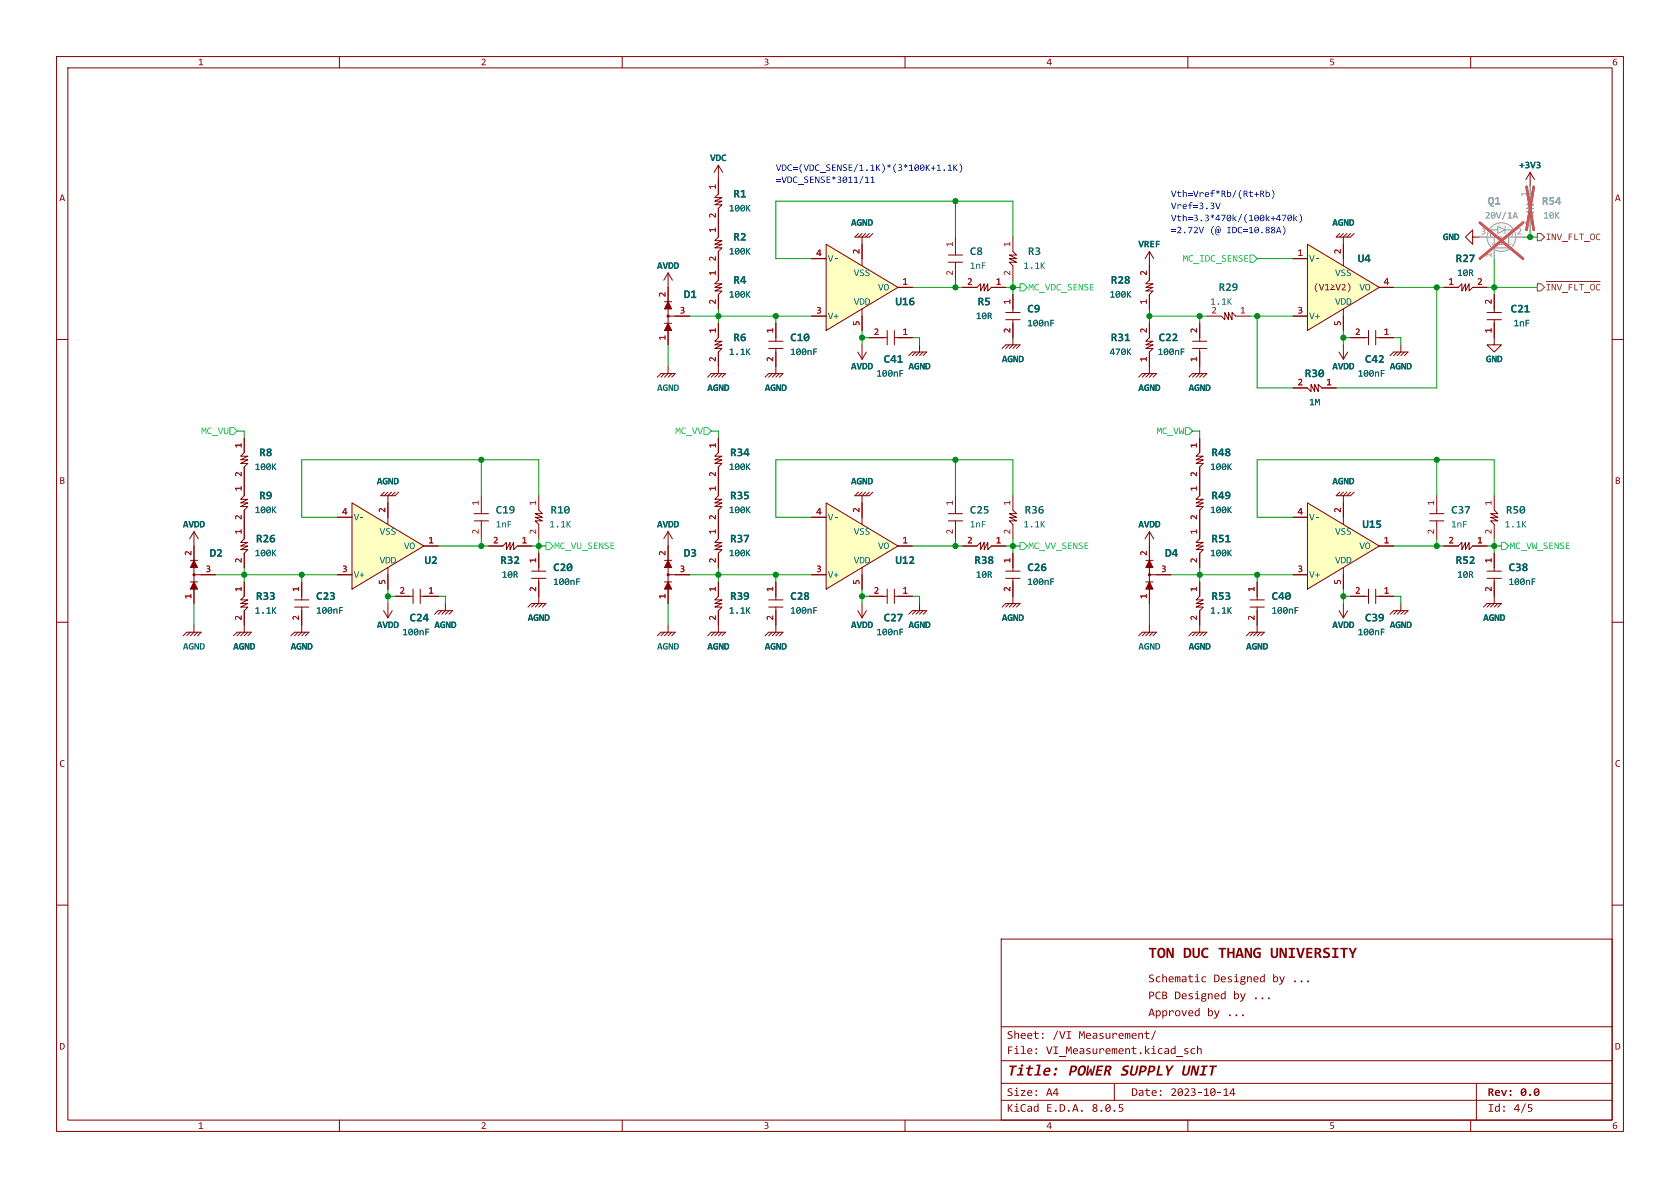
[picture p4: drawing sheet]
<svg xmlns="http://www.w3.org/2000/svg" width="297mm" height="210mm" viewBox="0 0 297 210" stroke-linecap="round" stroke-linejoin="round" font-family="sans-serif">
<defs><g id="words">
<g font-size="2.8" fill="#840000">
<text x="203" y="169.9">TONDUCTHANGUNIVERSITY</text>
<text x="178" y="190.7">Title:</text>
<text x="188.8" y="190.7">POWER</text>
<text x="198" y="190.7">SUPPLYUNIT</text>
</g>
<g font-size="2.1" fill="#006464">
<text x="129.7" y="35.4">R1</text>
<text x="129.7" y="43">R2</text>
<text x="171.4" y="45.5">C8</text>
<text x="181.7" y="45.5">R3</text>
<text x="240" y="46.8">U4</text>
<text x="257.4" y="46.8">R27</text>
<text x="120.9" y="53.1">D1</text>
<text x="129.7" y="50.6">R4</text>
<text x="196.4" y="50.6">R28</text>
<text x="215.4" y="51.9">R29</text>
<text x="158.3" y="54.4">U16</text>
<text x="172.8" y="54.4">R5</text>
<text x="181.6" y="55.7">C9</text>
<text x="267.1" y="55.7">C21</text>
<text x="129.7" y="60.8">R6</text>
<text x="139.7" y="60.8">C10</text>
<text x="156.2" y="64.6">C41</text>
<text x="196.4" y="60.8">R31</text>
<text x="204.8" y="60.8">C22</text>
<text x="241.3" y="64.6">C42</text>
<text x="230.7" y="67.1">R30</text>
<text x="45.8" y="81.1">R8</text>
<text x="129.1" y="81.1">R34</text>
<text x="214.2" y="81.1">R48</text>
<text x="45.8" y="88.7">R9</text>
<text x="129.1" y="88.7">R35</text>
<text x="214.2" y="88.7">R49</text>
<text x="87.6" y="91.2">C19</text>
<text x="97.3" y="91.2">R10</text>
<text x="171.4" y="91.2">C25</text>
<text x="181.1" y="91.2">R36</text>
<text x="240.8" y="93.8">U15</text>
<text x="256.5" y="91.2">C37</text>
<text x="266.2" y="91.2">R50</text>
<text x="37.1" y="98.9">D2</text>
<text x="45.3" y="96.3">R26</text>
<text x="75" y="100.1">U2</text>
<text x="88.4" y="100.1">R32</text>
<text x="97.8" y="101.4">C20</text>
<text x="120.9" y="98.9">D3</text>
<text x="129.1" y="96.3">R37</text>
<text x="158.3" y="100.1">U12</text>
<text x="172.3" y="100.1">R38</text>
<text x="181.6" y="101.4">C26</text>
<text x="206" y="98.9">D4</text>
<text x="214.2" y="96.3">R51</text>
<text x="257.4" y="100.1">R52</text>
<text x="266.7" y="101.4">C38</text>
<text x="45.3" y="106.5">R33</text>
<text x="55.9" y="106.5">C23</text>
<text x="129.1" y="106.5">R39</text>
<text x="139.7" y="106.5">C28</text>
<text x="214.2" y="106.5">R53</text>
<text x="224.8" y="106.5">C40</text>
<text x="72.4" y="110.3">C24</text>
<text x="156.2" y="110.3">C27</text>
<text x="241.3" y="110.3">C39</text>
</g>
<g font-size="2.1" fill="#989898">
<text x="263" y="36.6">Q1</text>
<text x="272.6" y="36.6">R54</text>
</g>
<g font-size="2.1" fill="#840000">
<text x="203" y="174.1">Schematic</text>
<text x="203" y="177.1">PCBDesigned</text>
<text x="214.5" y="174.1">Designed</text>
<text x="218" y="177.1">by ...</text>
<text x="224.9" y="174.1">by ...</text>
<text x="178" y="184.1">Sheet:</text>
<text x="186.1" y="184.1">/VI</text>
<text x="190.7" y="184.1">Measurement/</text>
<text x="203" y="180.1">Approved by ...</text>
<text x="178" y="186.8">File:</text>
<text x="184.9" y="186.8">VI_Measurement.kicad_sch</text>
<text x="178" y="197">KiCad E.D.A.</text>
<text x="178" y="194.2">Size:</text>
<text x="184.9" y="194.2">A4</text>
<text x="193" y="197">8.0.5</text>
<text x="200" y="194.2">Date:</text>
<text x="206.9" y="194.2">2023-10-14</text>
<text x="263" y="194.2">Rev: 0.0</text>
<text x="263" y="197">Id:</text>
<text x="267.6" y="197">4/5</text>
</g>
<g font-size="1.8" fill="#840000">
<text x="35" y="11.9">1</text>
<text x="85" y="11.9">2</text>
<text x="135" y="11.9">3</text>
<text x="185" y="11.9">4</text>
<text x="235" y="11.9">5</text>
<text x="285" y="11.9">6</text>
<text x="10.5" y="35.9">A</text>
<text x="285.5" y="35.9">A</text>
<text x="10.5" y="85.9">B</text>
<text x="285.5" y="85.9">B</text>
<text x="10.5" y="135.9">C</text>
<text x="285.5" y="135.9">C</text>
<text x="10.5" y="185.9">D</text>
<text x="285.5" y="185.9">D</text>
<text x="35" y="199.9">1</text>
<text x="85" y="199.9">2</text>
<text x="135" y="199.9">3</text>
<text x="185" y="199.9">4</text>
<text x="235" y="199.9">5</text>
<text x="285" y="199.9">6</text>
</g>
<g font-size="1.8" fill="#006464">
<text x="125.5" y="28.8">VDC</text>
<text x="268.6" y="30.1">+3V3</text>
<text x="128.9" y="37.7">100K</text>
<text x="150.4" y="40.3">AGND</text>
<text x="235.5" y="40.3">AGND</text>
<text x="116.2" y="47.9">AVDD</text>
<text x="128.9" y="45.4">100K</text>
<text x="146.3" y="46.6">V-</text>
<text x="171.4" y="47.9">1nF</text>
<text x="180.9" y="47.9">1.1K</text>
<text x="201.2" y="44.1">VREF</text>
<text x="231.4" y="46.6">V-</text>
<text x="255.1" y="42.8">GND</text>
<text x="128.9" y="53">100K</text>
<text x="150.9" y="49.2">VSS</text>
<text x="155.2" y="51.7">VO</text>
<text x="196.2" y="53">100K</text>
<text x="236" y="49.2">VSS</text>
<text x="240.3" y="51.7">VO</text>
<text x="257.6" y="49.2">10R</text>
<text x="146.3" y="56.8">V+</text>
<text x="150.9" y="54.2">VDD</text>
<text x="172.5" y="56.8">10R</text>
<text x="181.6" y="58.1">100nF</text>
<text x="213.9" y="54.2">1.1K</text>
<text x="231.4" y="56.8">V+</text>
<text x="236" y="54.2">VDD</text>
<text x="267.6" y="58.1">1nF</text>
<text x="128.9" y="63.1">1.1K</text>
<text x="139.7" y="63.1">100nF</text>
<text x="150.4" y="65.7">AVDD</text>
<text x="160.6" y="65.7">AGND</text>
<text x="177.1" y="64.4">AGND</text>
<text x="196.2" y="63.1">470K</text>
<text x="204.7" y="63.1">100nF</text>
<text x="235.5" y="65.7">AVDD</text>
<text x="245.7" y="65.7">AGND</text>
<text x="262.7" y="64.4">GND</text>
<text x="116.2" y="69.5">AGND</text>
<text x="125" y="69.5">AGND</text>
<text x="135.2" y="69.5">AGND</text>
<text x="154.9" y="66.9">100nF</text>
<text x="201.2" y="69.5">AGND</text>
<text x="210.1" y="69.5">AGND</text>
<text x="240" y="66.9">100nF</text>
<text x="231.4" y="72">1M</text>
<text x="45" y="83.5">100K</text>
<text x="128.9" y="83.5">100K</text>
<text x="213.9" y="83.5">100K</text>
<text x="66.6" y="86">AGND</text>
<text x="150.4" y="86">AGND</text>
<text x="235.5" y="86">AGND</text>
<text x="32.3" y="93.6">AVDD</text>
<text x="45" y="91.1">100K</text>
<text x="62.5" y="92.3">V-</text>
<text x="67.1" y="94.9">VSS</text>
<text x="87.6" y="93.6">1nF</text>
<text x="97.1" y="93.6">1.1K</text>
<text x="116.2" y="93.6">AVDD</text>
<text x="128.9" y="91.1">100K</text>
<text x="146.3" y="92.3">V-</text>
<text x="150.9" y="94.9">VSS</text>
<text x="171.4" y="93.6">1nF</text>
<text x="180.9" y="93.6">1.1K</text>
<text x="201.2" y="93.6">AVDD</text>
<text x="213.9" y="91.1">100K</text>
<text x="231.4" y="92.3">V-</text>
<text x="236" y="94.9">VSS</text>
<text x="256.5" y="93.6">1nF</text>
<text x="266" y="93.6">1.1K</text>
<text x="45" y="98.7">100K</text>
<text x="67.1" y="100">VDD</text>
<text x="71.4" y="97.4">VO</text>
<text x="128.9" y="98.7">100K</text>
<text x="150.9" y="100">VDD</text>
<text x="155.2" y="97.4">VO</text>
<text x="213.9" y="98.7">100K</text>
<text x="236" y="100">VDD</text>
<text x="240.3" y="97.4">VO</text>
<text x="62.5" y="102.5">V+</text>
<text x="88.7" y="102.5">10R</text>
<text x="97.8" y="103.8">100nF</text>
<text x="146.3" y="102.5">V+</text>
<text x="172.5" y="102.5">10R</text>
<text x="181.6" y="103.8">100nF</text>
<text x="231.4" y="102.5">V+</text>
<text x="257.6" y="102.5">10R</text>
<text x="266.7" y="103.8">100nF</text>
<text x="45" y="108.9">1.1K</text>
<text x="55.9" y="108.9">100nF</text>
<text x="66.6" y="111.4">AVDD</text>
<text x="71.1" y="112.7">100nF</text>
<text x="76.8" y="111.4">AGND</text>
<text x="93.3" y="110.1">AGND</text>
<text x="128.9" y="108.9">1.1K</text>
<text x="139.7" y="108.9">100nF</text>
<text x="150.4" y="111.4">AVDD</text>
<text x="154.9" y="112.7">100nF</text>
<text x="160.6" y="111.4">AGND</text>
<text x="177.1" y="110.1">AGND</text>
<text x="213.9" y="108.9">1.1K</text>
<text x="224.8" y="108.9">100nF</text>
<text x="235.5" y="111.4">AVDD</text>
<text x="240" y="112.7">100nF</text>
<text x="245.7" y="111.4">AGND</text>
<text x="262.2" y="110.1">AGND</text>
<text x="32.3" y="115.2">AGND</text>
<text x="41.2" y="115.2">AGND</text>
<text x="51.4" y="115.2">AGND</text>
<text x="116.2" y="115.2">AGND</text>
<text x="125" y="115.2">AGND</text>
<text x="135.2" y="115.2">AGND</text>
<text x="201.2" y="115.2">AGND</text>
<text x="210.1" y="115.2">AGND</text>
<text x="220.3" y="115.2">AGND</text>
</g>
<g font-size="1.8" fill="#a90000">
<text x="126.7" y="33.5" transform="rotate(-90 126.7 33.5)">1</text>
<text x="126.7" y="41.1" transform="rotate(-90 126.7 41.1)">1</text>
<text x="126.7" y="38.6" transform="rotate(-90 126.7 38.6)">2</text>
<text x="126.7" y="46.2" transform="rotate(-90 126.7 46.2)">2</text>
<text x="144.3" y="45.5">4</text>
<text x="152.1" y="44.9" transform="rotate(-90 152.1 44.9)">2</text>
<text x="168.7" y="43.7" transform="rotate(-90 168.7 43.7)">1</text>
<text x="178.8" y="43.7" transform="rotate(-90 178.8 43.7)">1</text>
<text x="229.4" y="45.5">1</text>
<text x="237.2" y="44.9" transform="rotate(-90 237.2 44.9)">2</text>
<text x="117.9" y="52.6" transform="rotate(-90 117.9 52.6)">2</text>
<text x="126.7" y="53.8" transform="rotate(-90 126.7 53.8)">2</text>
<text x="126.7" y="48.7" transform="rotate(-90 126.7 48.7)">1</text>
<text x="159.5" y="50.5">1</text>
<text x="168.7" y="48.7" transform="rotate(-90 168.7 48.7)">2</text>
<text x="171" y="50.5">2</text>
<text x="176" y="50.5">1</text>
<text x="178.8" y="53.8" transform="rotate(-90 178.8 53.8)">1</text>
<text x="178.8" y="48.7" transform="rotate(-90 178.8 48.7)">2</text>
<text x="202.9" y="53.8" transform="rotate(-90 202.9 53.8)">1</text>
<text x="202.9" y="48.7" transform="rotate(-90 202.9 48.7)">2</text>
<text x="244.6" y="50.5">4</text>
<text x="256.1" y="50.5">1</text>
<text x="261.1" y="50.5">2</text>
<text x="263.9" y="53.8" transform="rotate(-90 263.9 53.8)">2</text>
<text x="120.2" y="55.6">3</text>
<text x="126.7" y="58.9" transform="rotate(-90 126.7 58.9)">1</text>
<text x="136.9" y="58.9" transform="rotate(-90 136.9 58.9)">1</text>
<text x="144.3" y="55.6">3</text>
<text x="152.1" y="57.6" transform="rotate(-90 152.1 57.6)">5</text>
<text x="154.5" y="59.4">2</text>
<text x="159.5" y="59.4">1</text>
<text x="178.8" y="58.9" transform="rotate(-90 178.8 58.9)">2</text>
<text x="202.9" y="58.9" transform="rotate(-90 202.9 58.9)">2</text>
<text x="211.8" y="58.9" transform="rotate(-90 211.8 58.9)">2</text>
<text x="214.1" y="55.6">2</text>
<text x="219.2" y="55.6">1</text>
<text x="229.4" y="55.6">3</text>
<text x="237.2" y="57.6" transform="rotate(-90 237.2 57.6)">5</text>
<text x="239.5" y="59.4">2</text>
<text x="244.6" y="59.4">1</text>
<text x="263.9" y="58.9" transform="rotate(-90 263.9 58.9)">1</text>
<text x="117.9" y="60.2" transform="rotate(-90 117.9 60.2)">1</text>
<text x="126.7" y="64" transform="rotate(-90 126.7 64)">2</text>
<text x="136.9" y="64" transform="rotate(-90 136.9 64)">2</text>
<text x="202.9" y="64" transform="rotate(-90 202.9 64)">1</text>
<text x="211.8" y="64" transform="rotate(-90 211.8 64)">1</text>
<text x="229.4" y="68.3">2</text>
<text x="234.5" y="68.3">1</text>
<text x="42.9" y="79.2" transform="rotate(-90 42.9 79.2)">1</text>
<text x="126.7" y="79.2" transform="rotate(-90 126.7 79.2)">1</text>
<text x="211.8" y="79.2" transform="rotate(-90 211.8 79.2)">1</text>
<text x="42.9" y="86.8" transform="rotate(-90 42.9 86.8)">1</text>
<text x="42.9" y="84.3" transform="rotate(-90 42.9 84.3)">2</text>
<text x="84.8" y="89.4" transform="rotate(-90 84.8 89.4)">1</text>
<text x="95" y="89.4" transform="rotate(-90 95 89.4)">1</text>
<text x="126.7" y="86.8" transform="rotate(-90 126.7 86.8)">1</text>
<text x="126.7" y="84.3" transform="rotate(-90 126.7 84.3)">2</text>
<text x="168.7" y="89.4" transform="rotate(-90 168.7 89.4)">1</text>
<text x="178.8" y="89.4" transform="rotate(-90 178.8 89.4)">1</text>
<text x="211.8" y="86.8" transform="rotate(-90 211.8 86.8)">1</text>
<text x="211.8" y="84.3" transform="rotate(-90 211.8 84.3)">2</text>
<text x="253.7" y="89.4" transform="rotate(-90 253.7 89.4)">1</text>
<text x="263.9" y="89.4" transform="rotate(-90 263.9 89.4)">1</text>
<text x="42.9" y="94.5" transform="rotate(-90 42.9 94.5)">1</text>
<text x="42.9" y="91.9" transform="rotate(-90 42.9 91.9)">2</text>
<text x="60.5" y="91.2">4</text>
<text x="68.3" y="90.7" transform="rotate(-90 68.3 90.7)">2</text>
<text x="84.8" y="94.5" transform="rotate(-90 84.8 94.5)">2</text>
<text x="95" y="94.5" transform="rotate(-90 95 94.5)">2</text>
<text x="126.7" y="94.5" transform="rotate(-90 126.7 94.5)">1</text>
<text x="126.7" y="91.9" transform="rotate(-90 126.7 91.9)">2</text>
<text x="144.3" y="91.2">4</text>
<text x="152.1" y="90.7" transform="rotate(-90 152.1 90.7)">2</text>
<text x="168.7" y="94.5" transform="rotate(-90 168.7 94.5)">2</text>
<text x="178.8" y="94.5" transform="rotate(-90 178.8 94.5)">2</text>
<text x="211.8" y="94.5" transform="rotate(-90 211.8 94.5)">1</text>
<text x="211.8" y="91.9" transform="rotate(-90 211.8 91.9)">2</text>
<text x="229.4" y="91.2">4</text>
<text x="237.2" y="90.7" transform="rotate(-90 237.2 90.7)">2</text>
<text x="253.7" y="94.5" transform="rotate(-90 253.7 94.5)">2</text>
<text x="263.9" y="94.5" transform="rotate(-90 263.9 94.5)">2</text>
<text x="34" y="98.3" transform="rotate(-90 34 98.3)">2</text>
<text x="36.3" y="101.3">3</text>
<text x="42.9" y="99.5" transform="rotate(-90 42.9 99.5)">2</text>
<text x="60.5" y="101.3">3</text>
<text x="75.7" y="96.3">1</text>
<text x="87.1" y="96.3">2</text>
<text x="92.2" y="96.3">1</text>
<text x="95" y="99.5" transform="rotate(-90 95 99.5)">1</text>
<text x="117.9" y="98.3" transform="rotate(-90 117.9 98.3)">2</text>
<text x="120.2" y="101.3">3</text>
<text x="126.7" y="99.5" transform="rotate(-90 126.7 99.5)">2</text>
<text x="144.3" y="101.3">3</text>
<text x="159.5" y="96.3">1</text>
<text x="171" y="96.3">2</text>
<text x="176" y="96.3">1</text>
<text x="178.8" y="99.5" transform="rotate(-90 178.8 99.5)">1</text>
<text x="202.9" y="98.3" transform="rotate(-90 202.9 98.3)">2</text>
<text x="205.3" y="101.3">3</text>
<text x="211.8" y="99.5" transform="rotate(-90 211.8 99.5)">2</text>
<text x="229.4" y="101.3">3</text>
<text x="244.6" y="96.3">1</text>
<text x="256.1" y="96.3">2</text>
<text x="261.1" y="96.3">1</text>
<text x="263.9" y="99.5" transform="rotate(-90 263.9 99.5)">1</text>
<text x="34" y="105.9" transform="rotate(-90 34 105.9)">1</text>
<text x="42.9" y="104.6" transform="rotate(-90 42.9 104.6)">1</text>
<text x="53.1" y="104.6" transform="rotate(-90 53.1 104.6)">1</text>
<text x="68.3" y="103.4" transform="rotate(-90 68.3 103.4)">5</text>
<text x="70.6" y="105.2">2</text>
<text x="75.7" y="105.2">1</text>
<text x="95" y="104.6" transform="rotate(-90 95 104.6)">2</text>
<text x="117.9" y="105.9" transform="rotate(-90 117.9 105.9)">1</text>
<text x="126.7" y="104.6" transform="rotate(-90 126.7 104.6)">1</text>
<text x="136.9" y="104.6" transform="rotate(-90 136.9 104.6)">1</text>
<text x="152.1" y="103.4" transform="rotate(-90 152.1 103.4)">5</text>
<text x="154.5" y="105.2">2</text>
<text x="159.5" y="105.2">1</text>
<text x="178.8" y="104.6" transform="rotate(-90 178.8 104.6)">2</text>
<text x="202.9" y="105.9" transform="rotate(-90 202.9 105.9)">1</text>
<text x="211.8" y="104.6" transform="rotate(-90 211.8 104.6)">1</text>
<text x="222" y="104.6" transform="rotate(-90 222 104.6)">1</text>
<text x="237.2" y="103.4" transform="rotate(-90 237.2 103.4)">5</text>
<text x="239.5" y="105.2">2</text>
<text x="244.6" y="105.2">1</text>
<text x="263.9" y="104.6" transform="rotate(-90 263.9 104.6)">2</text>
<text x="42.9" y="109.7" transform="rotate(-90 42.9 109.7)">2</text>
<text x="53.1" y="109.7" transform="rotate(-90 53.1 109.7)">2</text>
<text x="126.7" y="109.7" transform="rotate(-90 126.7 109.7)">2</text>
<text x="136.9" y="109.7" transform="rotate(-90 136.9 109.7)">2</text>
<text x="211.8" y="109.7" transform="rotate(-90 211.8 109.7)">2</text>
<text x="222" y="109.7" transform="rotate(-90 222 109.7)">2</text>
</g>
<g font-size="1.8" fill="#0000c2">
<text x="137.2" y="30.4">VDC=(VDC_SENSE/1.1K)*(3*100K+1.1K)</text>
<text x="137.2" y="32.6">=VDC_SENSE*3011/11</text>
<text x="207" y="35">Vth=Vref*Rb/(Rt+Rb)</text>
<text x="207" y="37.2">Vref=3.3V</text>
<text x="207" y="39.3">Vth=3.3*470k/(100k+470k)</text>
<text x="207" y="41.4">=2.72V (@ IDC=10.88A)</text>
</g>
<g font-size="1.8" fill="#aaa">
<text x="270.3" y="34.8" transform="rotate(-90 270.3 34.8)">1</text>
<text x="261.8" y="41.7">3</text>
<text x="268.1" y="41.7">2</text>
<text x="270.3" y="39.9" transform="rotate(-90 270.3 39.9)">2</text>
<text x="263.9" y="45.6" transform="rotate(-90 263.9 45.6)">1</text>
</g>
<g font-size="1.8" fill="#989898">
<text x="262.5" y="39">20V/1A</text>
<text x="272.9" y="39">10K</text>
</g>
<g font-size="1.8" fill="#00c864">
<text x="209.1" y="46.6">MC_IDC_SENSE</text>
<text x="181.8" y="51.7">MC_VDC_SENSE</text>
<text x="35.6" y="77.1">MC_VU</text>
<text x="119.4" y="77.1">MC_VV</text>
<text x="204.5" y="77.1">MC_VW</text>
<text x="98" y="97.4">MC_VU_SENSE</text>
<text x="181.8" y="97.4">MC_VV_SENSE</text>
<text x="266.9" y="97.4">MC_VW_SENSE</text>
</g>
<g font-size="1.8" fill="#725600">
<text x="273.2" y="42.8">INV_FLT_OC</text>
<text x="273.2" y="51.7">~{INV_FLT_OC}</text>
</g>
</g></defs>
<g fill="none" stroke="#840000" stroke-width=".18">
<path d="M10 10h277v190h-277zM12 12h273v186h-273zM60 10v2M110 10v2M160 10v2M210 10v2M260 10v2M10 60h2M285 60h2M10 110h2M285 110h2M10 160h2"/>
<path d="M285 160h2M177 166h108v32h-108zM60 198v2M110 198v2M160 198v2M210 198v2M260 198v2"/>
</g>
<path d="M217.9 192.4h.3v.9h.2v.1h-.2v.3h-.2v-.3h-.7v-.1h.7v-.7l-.5 .7h-.2z" fill="#840000"/>
<path d="M177 194.5h108" fill="none" stroke="#840000" stroke-width=".18"/>
<path d="M197.8 195.2h.7v.2h-.5v.3a.46 .46 0 0 1 .6 .5 .46 .46 0 0 1-.7 .3h-.1v-.1a.33 .33 0 0 0 .5 0 .33 .33 0 0 0 0-.5h-.5z" fill="#840000"/>
<path d="M177 191.5h108" fill="none" stroke="#840000" stroke-width=".18"/>
<g fill="#840000">
<circle cx="183.2" cy="192.8" r=".16"/>
<circle cx="183.2" cy="193.6" r=".16"/>
<circle cx="265.9" cy="195.6" r=".16"/>
<circle cx="265.9" cy="196.4" r=".16"/>
</g>
<path d="M177 187.5h108" fill="none" stroke="#840000" stroke-width=".18"/>
<g fill="#840000">
<path d="M184.7 188.9a.55 .55 0 0 1 .8-.2 .55 .55 0 0 1 .2 .8h-.9a.47 .47 0 0 0 .7 .3v.3a.66 .66 0 0 1-.9 0 .66 .66 0 0 1-.1-.8h.9a.29 .29 0 0 0-.3-.4 .29 .29 0 0 0-.3 .4h-.3z"/>
<path d="M181.8 185.4a.46 .46 0 0 1 .5-.1 .46 .46 0 0 1 .2 .6h-.7l.1 .3h.5v.1a.55 .55 0 0 1-.6 0 .55 .55 0 0 1-.2-.6h.7a.27 .27 0 0 0-.3-.3 .27 .27 0 0 0-.2 .3h-.2z"/>
<path d="M211.6 184.9h.2v.6a.35 .35 0 0 1 .4-.2 .35 .35 0 0 1 .2 .4v.6h-.1v-.6a.24 .24 0 0 0-.3-.3 .24 .24 0 0 0-.2 .2v.7h-.2z"/>
<circle cx="186.7" cy="189" r=".25"/>
<circle cx="186.5" cy="189.9" r=".25"/>
<circle cx="183.2" cy="185.4" r=".16"/>
<circle cx="183.2" cy="186.2" r=".16"/>
</g>
<path d="M177 181.5h108" fill="none" stroke="#840000" stroke-width=".18"/>
<g fill="#840000">
<path d="M188.6 182.3h.8v.1h-.3v1.1h.3v.1h-.8v-.1h.3v-1.1h-.3z"/>
<circle cx="231.3" cy="173.5" r=".17"/>
<circle cx="224.3" cy="176.5" r=".17"/>
</g>
<path d="M197 191.5v3M261 191.5v6.5" fill="none" stroke="#840000" stroke-width=".18"/>
<circle cx="219.7" cy="179.5" r=".17" fill="#840000"/>
<g fill="none" stroke="#840000" stroke-width=".18">
<path d="M117.5 57.2h1.2M117.5 53.3h1.2M118.1 48.3l-.8 1.2M118.1 48.3v5M118.1 54.6v2.6M118.1 58.4v2.6M118.1 48.3l.8 1.2M118.1 55.9h3.8M116.2 66.7l.6-.7h2.6l-.7 .7M117.5 66l-.7 .7M118.1 64.8v1.2l-.6 .7M118.7 66l-.6 .7"/>
<path d="M125.1 66.7l.6-.7h2.6l-.7 .7M126.4 66l-.7 .7M127 64.8v1.2l-.6 .7M127.6 66l-.6 .7M117.5 99.1h1.2M118.1 94v5.1M118.1 94l-.8 1.3M118.1 94l.8 1.3M151.8 87l-.7 .6h2.6l.6-.6M152.4 87l-.6 .6M153 87l-.6 .6v1.3M153.7 87l-.7 .6"/>
<path d="M67.8 108l.8 1.2M68.6 106.7v2.5M69.3 108l-.7 1.2M116.2 112.4l.6-.6h2.6l-.7 .6M117.5 111.8l-.7 .6M117.5 102.9h1.2M118.1 100.3v2.6M118.1 104.1v2.6M118.1 110.5v1.3l-.6 .6M118.1 101.6h3.8M118.7 111.8l-.6 .6M125.1 112.4l.6-.6h2.6l-.7 .6"/>
<path d="M126.4 111.8l-.7 .6M127 110.5v1.3l-.6 .6M127.6 111.8l-.6 .6"/>
</g>
<g fill="#840000" stroke="#840000" stroke-width=".18">
<path d="M118.1 102.9l.6 1.2h-1.2z"/>
<path d="M118.1 99.1l.6 1.2h-1.2z"/>
<path d="M118.1 57.2l.6 1.2h-1.2z"/>
<path d="M118.1 53.3l.6 1.3h-1.2z"/>
<circle cx="118.1" cy="101.6" r=".18"/>
<circle cx="118.1" cy="55.9" r=".18"/>
</g>
<path d="M146 88.9l12.7 7.6-12.7 7.6z" fill="#ffffc2"/>
<g fill="none" stroke="#840000" stroke-width=".18">
<path d="M127 29.2v5.1l-.6 .6h1.2l-1.2 .7h1.2l-1.2 .6h1.2l-.6 .6v5.1l-.6 .6h1.2l-1.2 .7h1.2l-1.2 .6h1.2l-.6 .7v5l-.6 .7h1.2l-1.2 .6h1.2l-1.2 .6h1.2l-.6 .7v2.5M127 29.2l-.8 1.3M127 29.2l.8 1.3M127 77.5v2.5l-.6 .6h1.2l-1.2 .7h1.2l-1.2 .6h1.2l-.6 .7v5l-.6 .7h1.2l-1.2 .6h1.2l-1.2 .6h1.2l-.6 .7v5.1l-.6 .6h1.2l-1.2 .6h1.2l-1.2 .7h1.2l-.6 .6v2.5M83.8 90.8h2.6M83.8 92.1h2.6M85.1 87.6v3.2M85.1 92.1v3.2M86.4 96.5h2.5l.6-.6v1.3l.7-1.3v1.3l.6-1.3v1.3l.6-.7h2.6M95.2 97.8v3.2M143.5 91.4h2.5M146 88.9l12.7 7.6-12.7 7.6z"/>
<path d="M152.4 88.9v3.8M158.7 96.5h2.6M170.2 96.5h2.5l.7-.6v1.3l.6-1.3v1.3l.6-1.3v1.3l.7-.7h2.5M255.3 96.5h2.5l.6-.6v1.3l.7-1.3v1.3l.6-1.3v1.3l.6-.7h2.6M69.8 105.4h3.2M73 104.1v2.6M74.3 105.4h3.2M74.3 104.1v2.6M93.3 107.3l.7-.6h2.5l-.6 .6M94 101h2.5M94 102.2h2.5M94.6 106.7l-.6 .6"/>
<path d="M95.2 102.2v4.5l-.6 .6M95.9 106.7l-.7 .6M127 102.9v2.5l-.6 .6h1.2l-1.2 .7h1.2l-1.2 .6h1.2l-.6 .7v2.5M135.3 112.4l.6-.6h2.5l-.6 .6M135.9 106h2.5M135.9 107.3h2.5M136.5 111.8l-.6 .6M137.2 107.3v4.5l-.7 .6M137.2 102.9v3.1M137.8 111.8l-.6 .6M143.5 101.6h2.5M152.4 100.3v3.8"/>
<path d="M153.7 105.4h3.1M156.8 104.1v2.6M158.1 105.4h3.2M158.1 104.1v2.6M160.7 108.6l.6-.6h2.5l-.6 .6M161.9 108l-.6 .6M162.6 106.7v1.3l-.7 .6M163.2 108l-.6 .6"/>
</g>
<path d="M146 43.2l12.7 7.6-12.7 7.6z" fill="#ffffc2"/>
<g fill="none" stroke="#840000" stroke-width=".18">
<path d="M143.5 55.9h2.5M143.5 45.7h2.5M146 43.2l12.7 7.6-12.7 7.6zM151.8 41.3l-.7 .6h2.6l.6-.6M152.4 54.6v3.8M152.4 41.3l-.6 .6M153 41.3l-.6 .6v5.1M153.7 41.3l-.7 .6M158.7 50.8h2.6M252.7 90.8h2.6M252.7 92.1h2.6M254 87.6v3.2"/>
<path d="M254 92.1v3.2M151.6 108l.8 1.2M152.4 106.7v2.5M153.2 108l-.8 1.2M245.7 108.6l.7-.6h2.5l-.6 .6M247 108l-.6 .6M247.6 106.7v1.3l-.6 .6M248.3 108l-.7 .6"/>
</g>
<path d="M62.2 88.9l12.7 7.6-12.7 7.6z" fill="#ffffc2"/>
<g fill="none" stroke="#840000" stroke-width=".18">
<path d="M127 57.2v2.5l-.6 .6h1.2l-1.2 .7h1.2l-1.2 .6h1.2l-.6 .6v2.6M137.2 57.2v3.1M153.7 59.7h3.1M156.8 58.4v2.6M158.1 59.7h3.2M158.1 58.4v2.6M177.8 55.2h2.5M177.8 56.5h2.5M179.1 56.5v4.5l-.7 .6M179.1 52.1v3.1M43.2 77.5v2.5l-.7 .6h1.3l-1.3 .7h1.3l-1.3 .6h1.3l-.6 .7v5l-.7 .7h1.3l-1.3 .6h1.3l-1.3 .6h1.3l-.6 .7v5.1l-.7 .6h1.3l-1.3 .6h1.3l-1.3 .7h1.3l-.6 .6v2.5M135.3 66.7l.6-.7h2.5l-.6 .7"/>
<path d="M135.9 60.3h2.5M135.9 61.6h2.5M136.5 66l-.6 .7M137.2 61.6v4.4l-.7 .7M137.8 66l-.6 .7M151.6 62.2l.8 1.3M152.4 61v2.5M153.2 62.2l-.8 1.3M160.7 62.9l.6-.7h2.5l-.6 .7M161.9 62.2l-.6 .7M162.6 61v1.2l-.7 .7M163.2 62.2l-.6 .7"/>
<path d="M177.2 61.6l.6-.6h2.5l-.6 .6M178.4 61l-.6 .6M179.7 61l-.6 .6M33.7 99.1h1.2M34.3 94l-.8 1.3M34.3 94v5.1M34.3 94l.8 1.3M59.7 91.4h2.5M62.2 88.9l12.7 7.6-12.7 7.6zM67.9 87l-.6 .6h2.5l.7-.6M68.6 87l-.7 .6M69.2 87l-.6 .6v5.1"/>
<path d="M69.8 87l-.6 .6M74.9 96.5h2.6M95.2 87.6v2.6l.7 .6h-1.3l1.3 .6h-1.3l1.3 .7h-1.3l.6 .6v2.6M167.6 90.8h2.6M167.6 92.1h2.6M168.9 87.6v3.2M168.9 92.1v3.2M179.1 87.6v2.6l.6 .6h-1.3l1.3 .6h-1.3l1.3 .7h-1.3l.7 .6v2.6M179.1 97.8v3.2M202.6 99.1h1.2M203.2 94v5.1M203.2 94l-.8 1.3"/>
<path d="M203.2 94l.8 1.3M212.1 92.7v2.6l-.6 .6h1.2l-1.2 .6h1.2l-1.2 .7h1.2l-.6 .6v2.5M236.9 87l-.7 .6h2.6l.6-.6M237.5 87l-.6 .6M238.1 87l-.6 .6v1.3M238.8 87l-.7 .6M264.2 87.6v2.6l.6 .6h-1.3l1.3 .6h-1.3l1.3 .7h-1.3l.7 .6v2.6M32.4 112.4l.6-.6h2.6l-.7 .6M33.7 102.9h1.2M33.7 111.8l-.7 .6M34.3 101.6h3.8M34.3 100.3v2.6"/>
<path d="M34.3 104.1v2.6M34.3 110.5v1.3l-.6 .6M34.9 111.8l-.6 .6M41.3 112.4l.6-.6h2.5l-.6 .6M42.5 111.8l-.6 .6M43.2 102.9v2.5l-.7 .6h1.3l-1.3 .7h1.3l-1.3 .6h1.3l-.6 .7v3.8l-.7 .6M43.8 111.8l-.6 .6M51.4 112.4l.7-.6h2.5l-.6 .6M52.1 106h2.5M52.1 107.3h2.5M52.7 111.8l-.6 .6M53.3 102.9v3.1"/>
<path d="M53.3 107.3v4.5l-.6 .6M54 111.8l-.7 .6M59.7 101.6h2.5M68.6 100.3v3.8M76.8 108.6l.7-.6h2.5l-.6 .6M78.1 108l-.6 .6M78.7 106.7v1.3l-.6 .6M79.4 108l-.7 .6M177.2 107.3l.6-.6h2.5l-.6 .6M177.8 101h2.5M177.8 102.2h2.5M178.4 106.7l-.6 .6"/>
<path d="M179.1 102.2v4.5l-.7 .6M179.7 106.7l-.6 .6M201.3 112.4l.6-.6h2.6l-.7 .6M202.6 102.9h1.2M202.6 111.8l-.7 .6M203.2 101.6h3.8M203.2 100.3v2.6M203.2 104.1v2.6M203.2 110.5v1.3l-.6 .6M203.8 111.8l-.6 .6M210.2 112.4l.6-.6h2.6l-.7 .6M211.5 111.8l-.7 .6"/>
<path d="M212.1 102.9v2.5l-.6 .6h1.2l-1.2 .7h1.2l-1.2 .6h1.2l-.6 .7v3.8l-.6 .6M212.7 111.8l-.6 .6M220.3 112.4l.7-.6h2.5l-.6 .6M221 106h2.5M221 107.3h2.5M221.6 111.8l-.6 .6M222.2 102.9v3.1M222.2 107.3v4.5l-.6 .6M222.9 111.8l-.7 .6M236.7 108l.8 1.2M237.5 106.7v2.5M238.3 108l-.8 1.2"/>
<path d="M238.8 105.4h3.1M241.9 104.1v2.6M243.2 105.4h3.2M243.2 104.1v2.6"/>
</g>
<g fill="#840000" stroke="#840000" stroke-width=".18">
<path d="M34.3 102.9l.6 1.2h-1.2z"/>
<path d="M34.3 99.1l.6 1.2h-1.2z"/>
<path d="M203.2 102.9l.6 1.2h-1.2z"/>
<path d="M203.2 99.1l.6 1.2h-1.2z"/>
<circle cx="34.3" cy="101.6" r=".18"/>
<circle cx="203.2" cy="101.6" r=".18"/>
</g>
<path d="M231.1 88.9l12.7 7.6-12.7 7.6z" fill="#ffffc2"/>
<g fill="none" stroke="#840000" stroke-width=".18">
<path d="M238.8 59.7h3.1M241.9 58.4v2.6M243.2 59.7h3.2M243.2 58.4v2.6M255.3 50.8h2.5l.6-.6v1.2l.7-1.2v1.2l.6-1.2v1.2l.6-.6h2.6M260.3 41.9v1.3l-1.2-1.3 1.2-1.3v1.3h1.3M262.9 56.5h2.5M262.9 55.2h2.5M264.2 56.5v4.5h-1.3l1.3 1.2 1.2-1.2h-1.2M264.2 52.1v3.1M212.1 77.5v2.5l-.6 .6h1.2l-1.2 .7h1.2l-1.2 .6h1.2l-.6 .7v5l-.6 .7h1.2l-1.2 .6h1.2l-1.2 .6h1.2l-.6 .7v2.5M228.6 68.6h2.5l.7 .6v-1.3l.6 1.3v-1.3l.6 1.3v-1.3l.7 .7h2.5"/>
<path d="M236.7 62.2l.8 1.3M237.5 61v2.5M238.3 62.2l-.8 1.3M245.7 62.9l.7-.7h2.5l-.6 .7M247 62.2l-.6 .7M247.6 61v1.2l-.6 .7M248.3 62.2l-.7 .7M228.6 91.4h2.5M231.1 88.9l12.7 7.6-12.7 7.6zM237.5 88.9v3.8M243.8 96.5h2.6M264.2 97.8v3.2"/>
<path d="M228.6 101.6h2.5M237.5 100.3v3.8M262.9 101h2.5M262.9 102.2h2.5M264.2 102.2v3.2"/>
</g>
<path d="M231.1 43.2l12.7 7.6-12.7 7.6z" fill="#ffffc2"/>
<path d="M231.1 43.2l12.7 7.6-12.7 7.6zM237.5 45.7v1.3M237.5 54.6v1.3" fill="none" stroke="#840000" stroke-width=".18"/>
<g fill="#840000">
<path d="M232.8 50.1h.1a.98 .98 0 0 0 0 1.5l-.1 .1a1.05 1.05 0 0 1 0-1.6z"/>
<path d="M233.1 50.2h.2l.3 1 .4-1h.1l-.4 1.1h-.2z"/>
<path d="M234.2 50.4l.5-.2v1h.3v.1h-.7v-.1h.3v-.9l-.3 .2z"/>
<path d="M235.4 50.2l.5 .4-.5 .4-.1-.1 .4-.3-.4-.3z"/>
<path d="M235.2 51.2h.8v.1h-.8z"/>
<path d="M236.1 50.2h.2l.3 1 .3-1h.2l-.4 1.1h-.2z"/>
<path d="M237.2 50.3a.41 .41 0 0 1 .7 .1 .41 .41 0 0 1-.3 .6l-.2 .2h.5v.1h-.7l.3-.4a.28 .28 0 0 0 .2-.4 .28 .28 0 0 0-.4-.1z"/>
<path d="M238.3 50a1.06 1.06 0 0 1 0 1.7v-.1a.98 .98 0 0 0 0-1.5z"/>
</g>
<g fill="none" stroke="#840000" stroke-width=".18">
<path d="M270.5 30.5l-.8 1.3M270.5 30.5v2.5M270.5 30.5l.8 1.3M167.6 45.1h2.6M167.6 46.4h2.6M168.9 41.9v3.2M168.9 46.4v3.1M170.2 50.8h2.5l.7-.6v1.2l.6-1.2v1.2l.6-1.2v1.2l.7-.6h2.5M179.1 41.9v2.6l.6 .6h-1.3l1.3 .6h-1.3l1.3 .7h-1.3l.7 .6v2.5M203.2 57.2v2.5l-.6 .6h1.2l-1.2 .7h1.2l-1.2 .6h1.2l-.6 .6v3.8l-.6 .7M203.2 44.5v5l-.6 .7h1.2l-1.2 .6h1.2l-1.2 .6h1.2l-.6 .7v2.5M203.2 44.5l-.8 1.2"/>
<path d="M203.2 44.5l.8 1.2M212.1 57.2v3.1M213.4 55.9h2.5l.6 .6v-1.3l.7 1.3v-1.3l.6 1.3v-1.3l.6 .7h2.6M228.6 45.7h2.5M228.6 55.9h2.5M236.9 41.3l-.7 .6h2.6l.6-.6M237.5 55.9v2.5M237.5 41.3l-.6 .6M238.1 41.3l-.6 .6v3.8M238.8 41.3l-.7 .6M243.8 50.8h2.6M201.3 66.7l.6-.7h2.6l-.7 .7"/>
<path d="M202.6 66l-.7 .7M203.8 66l-.6 .7M210.2 66.7l.6-.7h2.6l-.7 .7M210.8 61.6h2.6M210.8 60.3h2.6M211.5 66l-.7 .7M212.1 61.6v4.4l-.6 .7M212.7 66l-.6 .7M262.3 107.3l.6-.6h2.5l-.6 .6M263.5 106.7l-.6 .6M264.2 105.4v1.3l-.7 .6M264.8 106.7l-.6 .6"/>
</g>
<circle cx="265.4" cy="41.9" r="2.54" fill="#f0f0f0" stroke="#f0f0f0" stroke-width=".18"/>
<g fill="none" stroke="#a1a1a1" stroke-width=".18">
<path d="M270.5 33v2.6l-.6 .6h1.2l-1.2 .6h1.2l-1.2 .7h1.2l-.6 .6v2.5M262.9 41.9h1.3v1.3M263.8 43.2h.7M264.2 41.9h1.2v1.3M264.8 40.6h-1.3v1.3M264.8 40l1.3 .6-1.3 .7zM265 43.2h.8M266.1 40.6h1.2v1.3M266.1 40v1.3M266.3 43.2h.8M266.7 43.8h-2.5v.7M268 41.9h-1.3v1.3"/>
<circle cx="265.4" cy="41.9" r="2.54"/>
</g>
<path d="M265 42.4h.8l-.4 .4z" fill="#a1a1a1" stroke="#a1a1a1" stroke-width=".18"/>
<path d="M261.6 39.4l7.6 6.3M269.2 39.4l-7.6 6.3M269.9 33l1.2 7.6M271.1 33l-1.2 7.6" fill="none" stroke="#e65255" stroke-width=".46"/>
<path d="M180.3 50.2h.7l.6 .6-.6 .6h-.7zM96.5 95.9h.7l.6 .6-.6 .7h-.7zM180.3 95.9h.7l.6 .6-.6 .7h-.7zM265.4 95.9h.7l.6 .6-.6 .7h-.7z" fill="none" stroke="#00c864" stroke-width=".18"/>
<path d="M271.8 41.3h.6l.6 .6-.6 .6h-.6zM271.8 50.2h.6l.6 .6-.6 .6h-.6zM273.4 49.8h9.5" fill="none" stroke="#725600" stroke-width=".18"/>
<g fill="#0000c2">
<path d="M223.7 33.6h.2v.5a.41 .41 0 0 1 .6 .2 .41 .41 0 0 1-.3 .5h-.5v-.5h.2v.4a.3 .3 0 0 0 .4-.2 .3 .3 0 0 0-.3-.4l-.3 .2z"/>
<path d="M224.9 33.5a1.06 1.06 0 0 1 0 1.7l-.1-.1a.98 .98 0 0 0 0-1.5z"/>
<path d="M214.8 35.8h.2l.3 1 .3-1h.2l-.4 1.2h-.2z"/>
<path d="M228.7 37.9h.1v.7l.4-.4h.2l-.4 .4 .4 .5h-.2l-.4-.5v.5h-.1z"/>
<path d="M229.8 37.8a1.06 1.06 0 0 1 0 1.7l-.1-.1a.98 .98 0 0 0 0-1.5z"/>
</g>
<g fill="none" stroke="#009600" stroke-width=".18">
<path d="M168.9 35.6v6.3M121.9 55.9h21.6M127 54.6v2.6M137.2 55.9v1.3M152.4 59.7h1.3M152.4 58.4v2.6M161.3 59.7h1.3v1.3M161.3 50.8h8.9M168.9 49.5v1.3M177.8 50.8h2.5M179.1 41.9v-6.3h-41.9v10.1h6.3M179.1 49.5v2.6"/>
<path d="M203.2 54.6v2.6M203.2 55.9h10.2M212.1 55.9v1.3M221 55.9h7.6M222.2 55.9v12.7h6.4M222.2 45.7h6.4M237.5 59.7h1.3M237.5 58.4v2.6M246.4 59.7h1.2v1.3M246.4 50.8h8.9M254 50.8v17.8h-17.8M262.9 50.8h8.9"/>
<path d="M264.2 45.7v6.4M269.2 41.9h2.6M270.5 40.6v1.3M41.9 76.2h1.3v1.3M118.1 61v3.8M125.7 76.2h1.3v1.3M210.8 76.2h1.3v1.3M77.5 96.5h8.9M85.1 81.3v6.3M85.1 95.3v1.2M94 96.5h2.5M95.2 87.6v-6.3h-41.9v10.1h6.4"/>
<path d="M95.2 95.3v2.5M161.3 96.5h8.9M168.9 81.3v6.3M168.9 95.3v1.2M177.8 96.5h2.5M179.1 87.6v-6.3h-41.9v10.1h6.3M179.1 95.3v2.5M246.4 96.5h8.9M254 81.3v6.3M254 95.3v1.2M262.9 96.5h2.5M264.2 87.6v-6.3h-42v10.1h6.4"/>
<path d="M264.2 95.3v2.5M34.3 106.7v3.8M38.1 101.6h21.6M43.2 100.3v2.6M53.3 101.6v1.3M68.6 105.4h1.2M68.6 104.1v2.6M77.5 105.4h1.2v1.3M118.1 106.7v3.8M121.9 101.6h21.6M127 100.3v2.6M137.2 101.6v1.3"/>
<path d="M152.4 105.4h1.3M152.4 104.1v2.6M161.3 105.4h1.3v1.3M203.2 106.7v3.8M207 101.6h21.6M212.1 100.3v2.6M222.2 101.6v1.3M237.5 105.4h1.3M237.5 104.1v2.6M246.4 105.4h1.2v1.3"/>
</g>
<g fill="none" stroke="#840000" stroke-width=".18">
<path d="M127 31.8v2.5M127 36.8v5.1M118.1 50.8v2.5M118.1 58.4v2.6M119.4 55.9h2.5M127 44.5v5M127 52.1v2.5M127 57.2v2.5M137.2 57.2v2.5M143.5 55.9h2.5M143.5 45.7h2.5M152.4 43.2v2.5"/>
<path d="M152.4 55.9v2.5M153.7 59.7h2.5M158.7 50.8h2.6M158.7 59.7h2.6M170.2 50.8h2.5M175.3 50.8h2.5M179.1 52.1v2.5M179.1 57.2v2.5M203.2 47v2.5M203.2 52.1v2.5M203.2 57.2v2.5M212.1 57.2v2.5"/>
<path d="M228.6 55.9h2.5M228.6 45.7h2.5M237.5 43.2v2.5M237.5 55.9v2.5M238.8 59.7h2.5M243.8 50.8h2.6M243.8 59.7h2.6M255.3 50.8h2.5M260.3 50.8h2.6M264.2 52.1v2.5M264.2 57.2v2.5M43.2 77.5v2.5"/>
<path d="M127 62.2v2.6M127 77.5v2.5M137.2 62.2v2.6M203.2 62.2v2.6M212.1 62.2v2.6M212.1 77.5v2.5M228.6 68.6h2.5M233.7 68.6h2.5M34.3 96.5v2.6M43.2 82.6v5M43.2 90.2v5.1M43.2 97.8v2.5"/>
<path d="M59.7 91.4h2.5M68.6 88.9v2.5M74.9 96.5h2.6M86.4 96.5h2.5M91.4 96.5h2.6M95.2 97.8v2.5M118.1 96.5v2.6M127 82.6v5M127 90.2v5.1M127 97.8v2.5M143.5 91.4h2.5M152.4 88.9v2.5"/>
<path d="M158.7 96.5h2.6M170.2 96.5h2.5M175.3 96.5h2.5M179.1 97.8v2.5M203.2 96.5v2.6M212.1 82.6v5M212.1 90.2v5.1M212.1 97.8v2.5M228.6 91.4h2.5M237.5 88.9v2.5M243.8 96.5h2.6M255.3 96.5h2.5"/>
<path d="M260.3 96.5h2.6M264.2 97.8v2.5M34.3 104.1v2.6M35.6 101.6h2.5M43.2 102.9v2.5M43.2 108v2.5M53.3 102.9v2.5M53.3 108v2.5M59.7 101.6h2.5M68.6 101.6v2.5M69.8 105.4h2.6M74.9 105.4h2.6"/>
<path d="M95.2 102.9v2.5M118.1 104.1v2.6M119.4 101.6h2.5M127 102.9v2.5M127 108v2.5M137.2 102.9v2.5M137.2 108v2.5M143.5 101.6h2.5M152.4 101.6v2.5M153.7 105.4h2.5M158.7 105.4h2.6M179.1 102.9v2.5"/>
<path d="M203.2 104.1v2.6M204.5 101.6h2.5M212.1 102.9v2.5M212.1 108v2.5M222.2 102.9v2.5M222.2 108v2.5M228.6 101.6h2.5M237.5 101.6v2.5M238.8 105.4h2.5M243.8 105.4h2.6M264.2 102.9v2.5"/>
</g>
<path d="M261.6 39.4l7.6 6.3M269.2 39.4l-7.6 6.3M269.9 33l1.2 7.6M271.1 33l-1.2 7.6" fill="none" stroke="#e65255" stroke-width=".46"/>
<path d="M270.5 33v2.6M270.5 38.1v2.5" fill="none" stroke="#a1a1a1" stroke-width=".18"/>
<g fill="#009600" stroke="#009600" stroke-width=".18">
<circle cx="127" cy="101.6" r=".46"/>
<circle cx="152.4" cy="105.4" r=".46"/>
<circle cx="137.2" cy="101.6" r=".46"/>
<circle cx="53.3" cy="101.6" r=".46"/>
<circle cx="43.2" cy="101.6" r=".46"/>
<circle cx="137.2" cy="55.9" r=".46"/>
<circle cx="127" cy="55.9" r=".46"/>
<circle cx="152.4" cy="59.7" r=".46"/>
<circle cx="85.1" cy="96.5" r=".46"/>
<circle cx="85.1" cy="81.3" r=".46"/>
<circle cx="68.6" cy="105.4" r=".46"/>
<circle cx="95.2" cy="96.5" r=".46"/>
<circle cx="168.9" cy="81.3" r=".46"/>
<circle cx="168.9" cy="96.5" r=".46"/>
<circle cx="179.1" cy="50.8" r=".46"/>
<circle cx="168.9" cy="50.8" r=".46"/>
<circle cx="179.1" cy="96.5" r=".46"/>
<circle cx="222.2" cy="101.6" r=".46"/>
<circle cx="212.1" cy="101.6" r=".46"/>
<circle cx="237.5" cy="105.4" r=".46"/>
<circle cx="237.5" cy="59.7" r=".46"/>
<circle cx="264.2" cy="50.8" r=".46"/>
<circle cx="254" cy="50.8" r=".46"/>
<circle cx="270.5" cy="41.9" r=".46"/>
<circle cx="203.2" cy="55.9" r=".46"/>
<circle cx="222.2" cy="55.9" r=".46"/>
<circle cx="212.1" cy="55.9" r=".46"/>
<circle cx="168.9" cy="35.6" r=".46"/>
<circle cx="254" cy="96.5" r=".46"/>
<circle cx="254" cy="81.3" r=".46"/>
<circle cx="264.2" cy="96.5" r=".46"/>
</g>
<use href="#words"/>
</svg>
